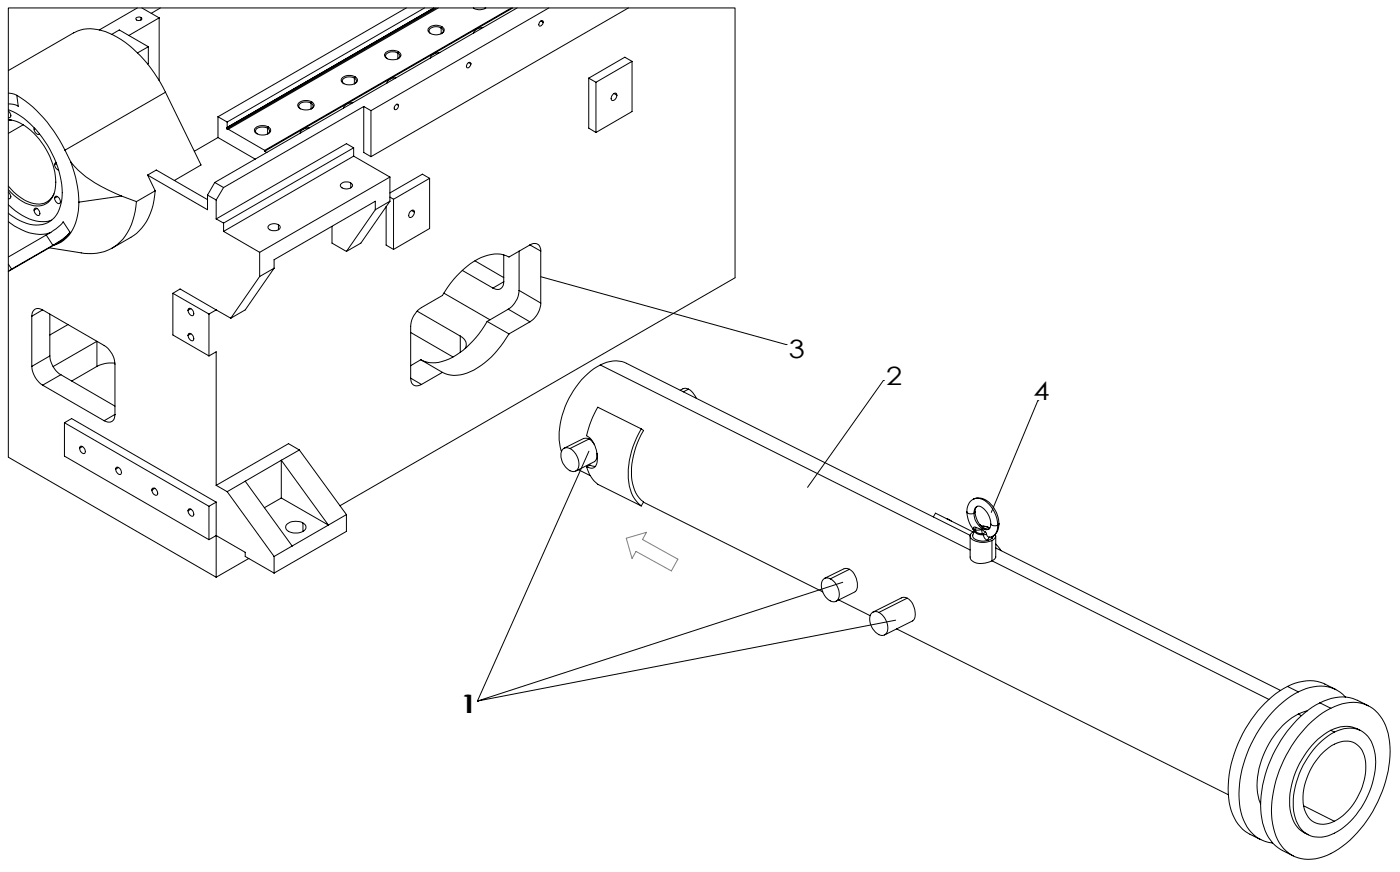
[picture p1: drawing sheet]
<svg xmlns="http://www.w3.org/2000/svg" width="274mm" height="170mm" viewBox="0 0 274 170" stroke-linecap="round" stroke-linejoin="round" font-family="sans-serif">
<defs><g id="words">
<g font-size="4.9">
<text x="154.2" y="70.1">3</text>
<text x="173.3" y="75.3">2</text>
<text x="202.1" y="78.2">4</text>
<text x="89.9" y="139.4">1</text>
</g>
</g></defs>
<g fill="none" stroke="#000" stroke-width=".2">
<path d="M1.6 13.8l12.8-7.4a7.5 7.5 0 0 1 7 .1 23.7 23.7 0 0 1 11 11.5M1.6 18.2l1.7 .4M3.3 18.6a25.6 25.6 0 0 1 9.4 10.8M3.3 18.6l.3 2.2a3.2 3.2 0 0 0-2-.5M21.9 6.7l1.4-.8 5.7 3.2M26.6 3.6a.67 .67 0 0 1 1.1 .2 .67 .67 0 0 1-1.1-.2zM26.9 1.6l-7.5 4.3M27.6 3.4v.5M27.7 1.6l3.4 1.9M29 9.1l-2.1 1.2M29 9.1v3.3l-.2 .1M31.1 3.5l-5.9 3.4"/>
<path d="M31.1 3.5v12.2M31.4 1.6l-1.8 1M32.4 18l-19.7 11.4M32.4 18l6.9 14.2-5.2 3.1M61 19.9l-.2 .2M67 15.2a2.07 2.07 0 0 1 2.9 .4 1.36 1.36 0 0 1-1.8 1l-.9-.3a.67 .67 0 0 1-.2-1.1zM69.3 15.3l.4 .4-.3 .7M69.3 15.3a1.72 1.72 0 0 0-2.4 .4l.3 .7M69.3 15.3v1.1M69.4 15l-.1 .3M75.4 10.3a2.11 2.11 0 0 1 3 .4 1.37 1.37 0 0 1-1.8 1 1.03 1.03 0 0 1-1.3-1.2zM77.5 15.2a1.87 1.87 0 0 0-1.9 1.1"/>
<path d="M77.8 10.4l.4 .4-.1 .4-.3 .3M77.8 10.4a1.75 1.75 0 0 0-2.4 .4l.1 .4 .2 .3M77.8 10.4v1.1M77.9 10.1l-.1 .3M79.5 1.6l-36.9 21.2M83 1.6l-38.6 22.2M83.8 5.6a1.99 1.99 0 0 1 3.1 .2 1.42 1.42 0 0 1-1.8 1 1.1 1.1 0 0 1-1.3-1.2zM84.9 1.6l-40.5 23.3M85.3 1.6l-40.9 23.6M85.7 1.6l-41.1 23.7M86 10.3a1.78 1.78 0 0 0-1.9 1.1M86.3 5.5l.4 .5-.1 .3-.3 .3"/>
<path d="M86.3 5.5a1.68 1.68 0 0 0-2.4 .5l.1 .3 .2 .3M86.3 5.5v1.1M86.4 5.2l-.1 .3M91.6 12.3l.2-.1a.62 .62 0 0 1 .2 .7 .62 .62 0 0 1-.7 .3l-.1-.4zM91.6 12.2l.5 .3M92.5 1.6a2.3 2.3 0 0 0 2.5 0M92.6 1.6l.1 .1M94.5 5.4a1.87 1.87 0 0 0-1.9 1.1M94.8 1.6v.1M95 1.6l-.2 .1M100 1.6l-48.2 27.8M100.3 1.6l-48.5 28"/>
<path d="M101.1 1.6l-59.1 34.1M105.7 4.1l.3-.1a.57 .57 0 0 1 .1 .8 .57 .57 0 0 1-.7 .2v-.4zM105.8 4.1l.4 .2M107.3 1.6l-34.8 20M115.1 15.3v9.7l1.4 .9M115.1 15.3l1.4 .8M116.5 16.1v9.8M119.9 18.4l.5-.2a.87 .87 0 0 1 .1 1 .87 .87 0 0 1-.9 .4l-.1-.6zM120.1 18.3l.5 .3M122.9 1.6l-50.4 29M123.6 12l-1.4-.8-7.1 4.1M123.6 12l-7.1 4.1"/>
<path d="M123.6 12v9.8l-7.1 4.1M1.6 21.4a16.9 16.9 0 0 1 8.6 8.7 15.4 15.4 0 0 1 1.7 9.7 4.9 4.9 0 0 1-6.7 3.9l-1.9-.9-1.7-1.1M1.6 23.4a8.9 8.9 0 0 1 6.1 3.8 12.9 12.9 0 0 1 3 10.2 3.6 3.6 0 0 1-5.2 2.5l-1.7-.9-2.2-1.9M1.6 37.5a.84 .84 0 0 1 .3 1.3h-.3M1.6 21.7a.83 .83 0 0 1 .3 1.3h-.3M1.6 23.5h.6M1.6 36.4a8.6 8.6 0 0 0 6.1 3.5 3.3 3.3 0 0 0 2.9-2M4.6 24.4l-3 1.7M6.7 25.2a.85 .85 0 0 0 1 1M6.7 25v.2M6.8 25.1l-.1 .1M10.7 32.2l.2 .6 .6 .4"/>
<path d="M10.8 38.4a.85 .85 0 0 1 .9 .4 .85 .85 0 0 1-.1 1 .98 .98 0 0 1-.8-1.4zM11 31.8l-.3 .4M11 32l-.3 .2M11.2 38.4l-.5 .3M12.7 29.4l1.1 2.2M13.8 31.6a23.9 23.9 0 0 1 1.6 7.9M13.8 31.6a23.3 23.3 0 0 0 9.9 6.7M15.4 39.5a9.3 9.3 0 0 1-2.9 7.4l-.5 .4-1.5 .6M23.7 38.3l3 1.1M23.7 38.3l-8.3 1.2M26.7 39.4a11.2 11.2 0 0 1-4.3 8.8 8.9 8.9 0 0 1-6.5 1.2l-6.3-1M28.9 34.2l1.4 3.1"/>
<path d="M28.9 34.2l11.7 6.8v-2.9M28.9 34.2l1.7-1 10 5.8M30.3 37.3a10.9 10.9 0 0 1-4.7 9.1l-3.7 2.1M30.3 37.3l-3.6 2.1M40.6 38.1l1.7 1M42 35.7l1.7 1M42 35.7l-1.4 2.4M42.3 39.1v3.7M42.6 26.9l7.3 4.2M42.6 26.9l-4.6 2.7M42.6 22.8l1.8 1M42.6 22.8v4.1"/>
<path d="M43.7 36.7l-1.4 2.4M44.4 24.9v.3M44.4 25.2l.2 .1M44.4 23.8v1.1M44.6 25.3l7.2 4.1M49.8 25.2a2.05 2.05 0 0 1 3.1 .2 1.42 1.42 0 0 1-1.7 1 1.08 1.08 0 0 1-1.4-1.2zM51.8 29.4v.2M51.8 29.6l.4 .2M52.3 25l.4 .5-.3 .7M52.3 25a2.01 2.01 0 0 0-2.3 .4v.3l.3 .5M52.3 25v1.2M52.5 24.8l-.2 .2"/>
<path d="M58.5 20.1a2.11 2.11 0 0 1 2.9 .4 1.37 1.37 0 0 1-1.8 1l-1.1-.4a.6 .6 0 0 1 0-1zM60.5 25a1.71 1.71 0 0 0-1.8 1M60.8 20.1l.4 .5-.1 .4-.2 .3M60.8 20.1a1.8 1.8 0 0 0-2.4 .5l.1 .4 .3 .3M60.8 20.1v1.2M66.6 36.1a1.5 1.5 0 0 1 2.3 .1 1.37 1.37 0 0 1-2.4 0zM68.6 35.8v.9M69 20.1a1.7 1.7 0 0 0-1.8 1M69.2 28.9l-1.5-.8-25.4 14.7M69.2 30.5l-25.5 14.7M69.2 30.5l7 4.1M69.2 28.9l-25.5 14.7"/>
<path d="M69.2 28.9v1.6M71.1 20.8l-27.4 15.9M71.1 20.8v9l1.4 .8M71.1 20.8l1.4 .8M72.5 21.6v9M76.2 34.6l-25.4 14.7M76.2 39.3l-2.8 1.7M76.2 34.6v4.7M76.2 39.3l-5.6 8.2-2.9 1.6M76.2 38.5l.7 .4M76.9 38.9v9.9M77.4 20.5l.3-.1a.64 .64 0 0 1 .1 .7 .64 .64 0 0 1-.6 .3l-.1-.4z"/>
<path d="M77.5 20.4l.4 .2M84 34.9l-1.4-.9-6.4 3.7M84 34.9l-7.1 4M84 34.9v9.8l-7.1 4.1M1.6 43.3a9.8 9.8 0 0 0 7.4 2.4l1-.3M1.6 40a10.1 10.1 0 0 0 7.2 3.3l1.3-.3M1.6 51.6l.7 1M2.3 52.6l-.7 .4M6.8 40.7a.85 .85 0 0 1 .8 .5 .85 .85 0 0 1 0 .9 .98 .98 0 0 1-.8-1.4zM7.2 40.7l-.5 .4M9 45.9l-7.4 4.3M9 45.9l1.3 2"/>
<path d="M10.3 47.9l-8 4.7M13.7 45.4l-1.3-2a10 10 0 0 1-3.4 2.5M13.7 45.4a11.4 11.4 0 0 1-3.4 2.5M13.7 45.4l-.9 1-1 .8-10.2 5.9M33.8 57.3l1.4-.8 7.1 4.1M33.8 57.3l7.1 4.1M33.8 57.3v8.2l7.1 4.1M42.3 42.8l1.4 .8M43.7 43.6v1.6M43.7 45.2l7.1 4.1M50.8 49.3v4.7M50.8 54l-5.7 8.2"/>
<path d="M52.6 44.1a1.59 1.59 0 0 1 2.2 .1 1.03 1.03 0 0 1-1.5 .9l-.6-.2a.5 .5 0 0 1-.1-.8zM53.6 52.4l-2.8 1.6M53.6 52.4l-5.7 8.2-2.8 1.6M54.4 43.9v1M64.9 44.2v3.3l2.8 1.6M73.4 41v-1.7l-19.8 11.5v1.6M73.4 41l-5.7 8.1M75.5 40.4v7.5l1.4 .9M80.1 41.5l.4-.4h.3a.84 .84 0 0 1 .1 .9 .84 .84 0 0 1-.9 .4l-.1-.3zM80.5 41.1l.5 .4M86.8 57.3l9 5.2M90.4 52.8l6 3.5"/>
<path d="M92.9 51l5.6 3.3M98.5 55.1a1.3 1.3 0 0 1-.6 1.3 1.3 1.3 0 0 1-1.5-.1M98.5 49.8v5.3M98.5 55.1l-2.1 1.2M101.5 56.8a4.8 4.8 0 0 1-2.1 3.6M101.5 56.8l4.2 2.4M101.5 49.1v7.7M103.6 47.9l-4.1 2.3a6.3 6.3 0 0 0-6.1 .5 18.8 18.8 0 0 0-6.9 7l-4.1 2.4a4.6 4.6 0 0 0-2.1 3.7v10.1M103.6 47.9a1.28 1.28 0 0 1 1.5-.2 1.28 1.28 0 0 1 .6 1.4M103.6 47.9l2.1 1.2M105.7 54.1l48 13.2M105.7 59.2a4.6 4.6 0 0 1-2.1 3.7"/>
<path d="M105.7 49.1v10.1M6.2 71.6a4.8 4.8 0 0 0 2.1 3.7M6.2 61.8v9.8M8.3 60.6l12.1 6.9a4.6 4.6 0 0 1 2.1 3.7v9.8M8.3 60.6a1.3 1.3 0 0 0-1.5-.2 1.3 1.3 0 0 0-.6 1.4M8.3 75.3l12.1 6.9M8.3 60.6l-2.1 1.2M9.7 69.6a4.7 4.7 0 0 0 2.2 3.6M9.7 69.6l-3.5 2M9.7 61.4v8.2M11.9 73.2l-3.6 2.1M11.9 73.2l10.6 6.2"/>
<path d="M13.3 63.4l-3.6 2.1M19 71.6v-4.9l-8.6 4.9M19 71.6l-5 2.9M22.5 71h-1.6l-1.9 .6M36.9 65.2a.86 .86 0 0 1 .8 .4 .86 .86 0 0 1 0 1 1.02 1.02 0 0 1-.8-1.4zM36.9 60.3a.86 .86 0 0 1 .8 .4 .86 .86 0 0 1 0 1 1.02 1.02 0 0 1-.8-1.4zM37.3 60.3l-.5 .3M37.3 65.2l-.5 .3M40.9 69.6l1.4-.8v26.1M40.9 61.4v8.2M42.3 60.6l2.8 1.6M42.3 60.6l-1.4 .8"/>
<path d="M80.3 73.9a1.29 1.29 0 0 0 .6 1.4 1.29 1.29 0 0 0 1.5-.2M80.3 65l8.3 4.8M80.3 73.9l2.1 1.2M81.6 60.8l8.4 4.9M82.3 70.3l4.2 2.5M82.3 70.3l-2 1.2M86.5 72.8l-4.1 2.3M90 65.7a1.7 1.7 0 0 1 1 2.4M90 65.7v3.2M95.3 62.8a16 16 0 0 1-8.9 7.9l-1.3 .2h-1.2l-1.6-.6M95.3 62.8l4.2 2.5M99.4 60.4l4.2 2.5"/>
<path d="M99.4 60.4l-4.1 2.4M99.5 65.3a17.1 17.1 0 0 1-8.2 7.6 5.6 5.6 0 0 1-4.8-.1M103.6 62.9l-4.1 2.4M117.4 71.3a16.8 16.8 0 0 0-8.1 13.2v1.5l.5 2.3M117.4 71.3a5.6 5.6 0 0 1 5.1-.3l67.2 33.6M117.4 71.3l72.3 36.2M134.6 76.1l.9 .7 .6 1M134.6 76.1l-.3-.1a1.43 1.43 0 0 0-1.3 .3M134.6 76.1l-1 .5M153.7 67.3h.1M172.7 74.4h.1M172.7 74.4l-14.8 20.8"/>
<path d="M202.9 78.3h.1M202.9 78.3l-9.1 21.9M12.6 82.6l1.4-.8 28.3 16.3M12.6 82.6l28.3 16.4M12.6 82.6v6.5l28.3 16.4M15.7 87.3a.85 .85 0 0 1 .8 .4 .85 .85 0 0 1-.1 1 .98 .98 0 0 1-.7-1.4zM16.1 87.3l-.5 .3M22.5 81a1.29 1.29 0 0 1-.6 1.4 1.29 1.29 0 0 1-1.5-.2M22.5 81l-2.1 1.2M22.7 91.4a.86 .86 0 0 1 .9 .4 .86 .86 0 0 1-.1 .9 1.02 1.02 0 0 1-.8-1.3zM23.2 91.4l-.6 .3M29.8 95.5a.82 .82 0 0 1 .9 .4 .82 .82 0 0 1-.1 .9 .93 .93 0 0 1-.8-1.3z"/>
<path d="M30.3 95.4l-.6 .4M36.9 99.5a.86 .86 0 0 1 .8 .4 .86 .86 0 0 1 0 1 1.02 1.02 0 0 1-.8-1.4zM37.3 99.5l-.5 .3M40.9 99v6.5M42.3 98.1v14.7M42.3 94.9l2.1 1.2M42.3 98.1l-1.4 .9M44.4 96.1l9.2 12.7M47.9 94l9.2 12.7M55 90l-10.6 6.1M55 97.3l-3.3 1.9M55 97.3l9.2 5.3"/>
<path d="M55 90v7.3M55 90l9.2 12.6M58.5 87.9l-2.1-1.2-14.1 8.2M58.5 87.9l-3.5 2.1M58.5 87.9l9.2 12.7M66.5 98.8l77.2-44.5v-52.7h-142.1v87.8l40.7 23.4M110.1 87.8a1.62 1.62 0 0 1 2.2 .6 2.88 2.88 0 0 1 .5 3.5 1.58 1.58 0 0 1-2.2-.6 2.83 2.83 0 0 1-.5-3.5zM113.1 91.8l2.3 1.2M114.1 85.7l-3.8 1.9M114.1 85.7h.7l.4 .1M114.7 91.2a6.6 6.6 0 0 0 2.2 3.4l8.5 4.3M115.2 88.2l-21.8 48.8"/>
<path d="M115.2 85.8l.6 .5 .4 .6M115.2 85.8l-3.8 1.9M116.4 91.2l-1-.3-.7 .3M116.7 88.6l-.1 1.1-.3 .5-3.7 1.9M125.4 83.8l-8.5-4.2a20.2 20.2 0 0 0-2.2 5.6 5.3 5.3 0 0 1 2 5.2 1.14 1.14 0 0 1-1.8 .9l-.2-.1M125.4 83.8a15.7 15.7 0 0 0-2.1 11.9 6 6 0 0 0 2.1 3.2M125.4 83.8l.4 .3a14.6 14.6 0 0 0-1.9 11l.7 1.8 1.2 1.2-.4 .8M125.8 98.1l35.1 17.6M190.4 97.5a2.51 2.51 0 0 0-1.3 2.5M190.4 97.5a3.1 3.1 0 0 1 3.7 1.4 6.3 6.3 0 0 1 1.2 3.5M190.4 97.5a2.9 2.9 0 0 1 3.2 1.3 6.3 6.3 0 0 1 1.5 3.9M191.1 99a1.98 1.98 0 0 1 1.9 1.2l.5 1.1 .2 1.1"/>
<path d="M191.1 99l-.3 .4-.2 .6M191.1 99a1.2 1.2 0 0 0-.7 1.3M40.9 105.5l1.4-.8 5.6 3.2v.9l5.7 3.2M48.7 109.1l-6.4 3.7M53.6 108.8v3.2M56 102.6a2.65 2.65 0 0 1 3.8 .2 1.34 1.34 0 0 1-1.6 1.4 2.02 2.02 0 0 1-2.3-1.2zM57.1 106.7l-3.5 2.1M59.2 102.2v1.7M64.2 102.6l-7.1 4.1M67.7 100.6l-3.5 2M67.7 100.6v3.3l-14.1 8.1M161 113.2a1.58 1.58 0 0 1 2.2 .6 2.93 2.93 0 0 1 .5 3.6 1.58 1.58 0 0 1-2.2-.7 2.93 2.93 0 0 1-.5-3.5z"/>
<path d="M164 117.3l6.2 3M164.8 113.8l-71.4 23.2M165 111.2l-3.8 1.8M165 111.2l.7-.1 .4 .2M166.1 111.3a3.6 3.6 0 0 1 1.3 4.1l-.2 .2M166.1 111.3l-3.7 1.8M167.2 115.7l-3.7 1.8M170.5 119.8a1.54 1.54 0 0 1 2.2 .6 2.88 2.88 0 0 1 .5 3.5 1.57 1.57 0 0 1-2.2-.6 2.83 2.83 0 0 1-.5-3.5zM177.4 116.9a3.6 3.6 0 0 1 1.3 4.2l-.3 .3-5.5 2.7M177.4 116.9a1.13 1.13 0 0 0-1.2 0l-5.5 2.7M177.4 116.9l-5.6 2.8M182.5 101l.4-.7 7.4 3.7"/>
<path d="M185.1 101.4l.4 .1M185.5 101.5l.5 .3M185.5 101.5v.1M189.1 100a6.2 6.2 0 0 0 1.2 3.4M189.1 100a1.01 1.01 0 0 0 1.3 .3M189.7 104.7v4.2a1.74 1.74 0 0 0 2.1 1.2l1.4-.2 .8-.3M190.3 103.4l.1 .7M190.4 103.2l.2 .5M190.4 103.2l-.1 .2M190.4 103.9a.89 .89 0 0 0-.7 .8 .89 .89 0 0 0 .7 .9 4.2 4.2 0 0 0 3.6 0M190.4 100.3a3.3 3.3 0 0 0 2.4 3.2l.5-.1M190.6 103.7a1.35 1.35 0 0 0 1.7 .8"/>
<path d="M190.6 103.7l-.2 .4a.97 .97 0 0 0-.1 1 .97 .97 0 0 0 .9 .5l.8 .2 1.2-.2M190.6 100a4.6 4.6 0 0 0 1.1 2.6M190.6 100l-.2 .3M190.7 103.6l-.1 .1M190.7 103.6a1.29 1.29 0 0 0 1.4 .8M190.7 103.6l1.3-.1 .1 .9M190.8 103.1l1.2 .4 .7 .5M190.8 103.1l-.3-.1-.1 .2M190.8 103.1l-.1 .5M191.6 102.6l.6 .3M191.6 102.6h.1M191.7 102.6a1.59 1.59 0 0 0 1.6 .9v-.1"/>
<path d="M191.7 102.6l.6 .3M192.1 104.4l.2 .1M192.2 102.9l.9 .1 .4 .2M192.2 102.9h.1M192.3 104.5a1.22 1.22 0 0 0 .9 1.1M192.3 102.9l.1 .4 .9 .2M192.3 102.9l.7 .1 .5 .3M192.7 104l.2 .5M192.7 104l-.6 .4M192.9 104.5l.2 .3 .4 .2M192.9 104.5h-.6M193.5 105l-.3 .6"/>
<path d="M193.7 102.4l-.1 .6-.3 .4M193.7 102.4a1.05 1.05 0 0 0 1.4 .3M193.9 104.9l.1 .3M194 105.2l-.8 .4M194 105.6v4M194 109.6l54.1 27.1M194 104.9l-.5 .1M194 104.9v.3M194.2 104.8l-.2 .4M194.6 104.4v.7l-.6 .5M194.7 104.7v4.2l-.2 .4-.5 .3M194.7 106.3l1 1.3"/>
<path d="M194.7 107.1l55.7 27.8M195.1 102.7a2.2 2.2 0 0 1-1.1 2.2M195.3 102.4a2.71 2.71 0 0 1-1.3 2.5M195.3 102.4l-.2 .3M93.4 137h.1M175.1 121.2l-81.7 15.8M175.3 122.9l64.9 32.4M251.7 134.2a22.7 22.7 0 0 0-10.4 13.1 18.1 18.1 0 0 0-.3 11.9 7.4 7.4 0 0 0 3.4 3.9l2.1 1M251.7 134.2a8.2 8.2 0 0 1 7.4-.5l2.1 1.1M251.7 134.2l2.2 1M253.9 135.2a23.7 23.7 0 0 0-11 15.2 16 16 0 0 0 .6 10.5 6.5 6.5 0 0 0 5.4 3.8M253.9 135.2a7.6 7.6 0 0 1 8.7 .5l.5 .5"/>
<path d="M253.9 139.6a16.6 16.6 0 0 0-8 15.4l.6 2.2M253.9 139.6l.6 .3M255.6 138.9l-1.7 .7M258.1 137.4a22.2 22.2 0 0 0-9.6 11.1 19.4 19.4 0 0 0-1.4 13.1 7.7 7.7 0 0 0 3.7 4.6l2.1 1.1M258.1 137.4a8.2 8.2 0 0 1 7.3-.5l2.2 1M258.1 137.4l2.1 1M254.9 157.5l6 3M255.8 141.7a13.4 13.4 0 0 1 8.9-4.4 6.8 6.8 0 0 1 6.5 5.3 19.8 19.8 0 0 1-1.8 14.1 21.6 21.6 0 0 1-9.9 10.5 7.3 7.3 0 0 1-8.5-1.3 12.6 12.6 0 0 1-2.1-10.4 25.7 25.7 0 0 1 6.9-13.8zM257.9 145.4a8.6 8.6 0 0 1 6.7-3.1 5 5 0 0 1 4.2 4.5 15.8 15.8 0 0 1-3.2 11.8 11 11 0 0 1-7.1 5 4.8 4.8 0 0 1-5.2-3.8 14.8 14.8 0 0 1 2.4-11.7zM258.2 147.5a6.7 6.7 0 0 1 5.9-2.6 4.2 4.2 0 0 1 2.9 4 12.8 12.8 0 0 1-6.1 11.6 3.9 3.9 0 0 1-6-2.8 12.6 12.6 0 0 1 3.3-10.2zM260.2 142.7a5.7 5.7 0 0 1 5.8 .1M260.2 142.7a16.7 16.7 0 0 0-7.8 11.5 9.2 9.2 0 0 0 1.3 7.5l.8 .8 1.3 .7"/>
<path d="M260.2 142.7l.7 .4"/>
</g>
<path d="M122.5 105.2l3.9-1.2-.8 1.4 6.9 3.9-1.2 2.3-6.9-3.8-.8 1.3z" fill="none" stroke="#808080" stroke-width=".2"/>
<use href="#words"/>
</svg>
